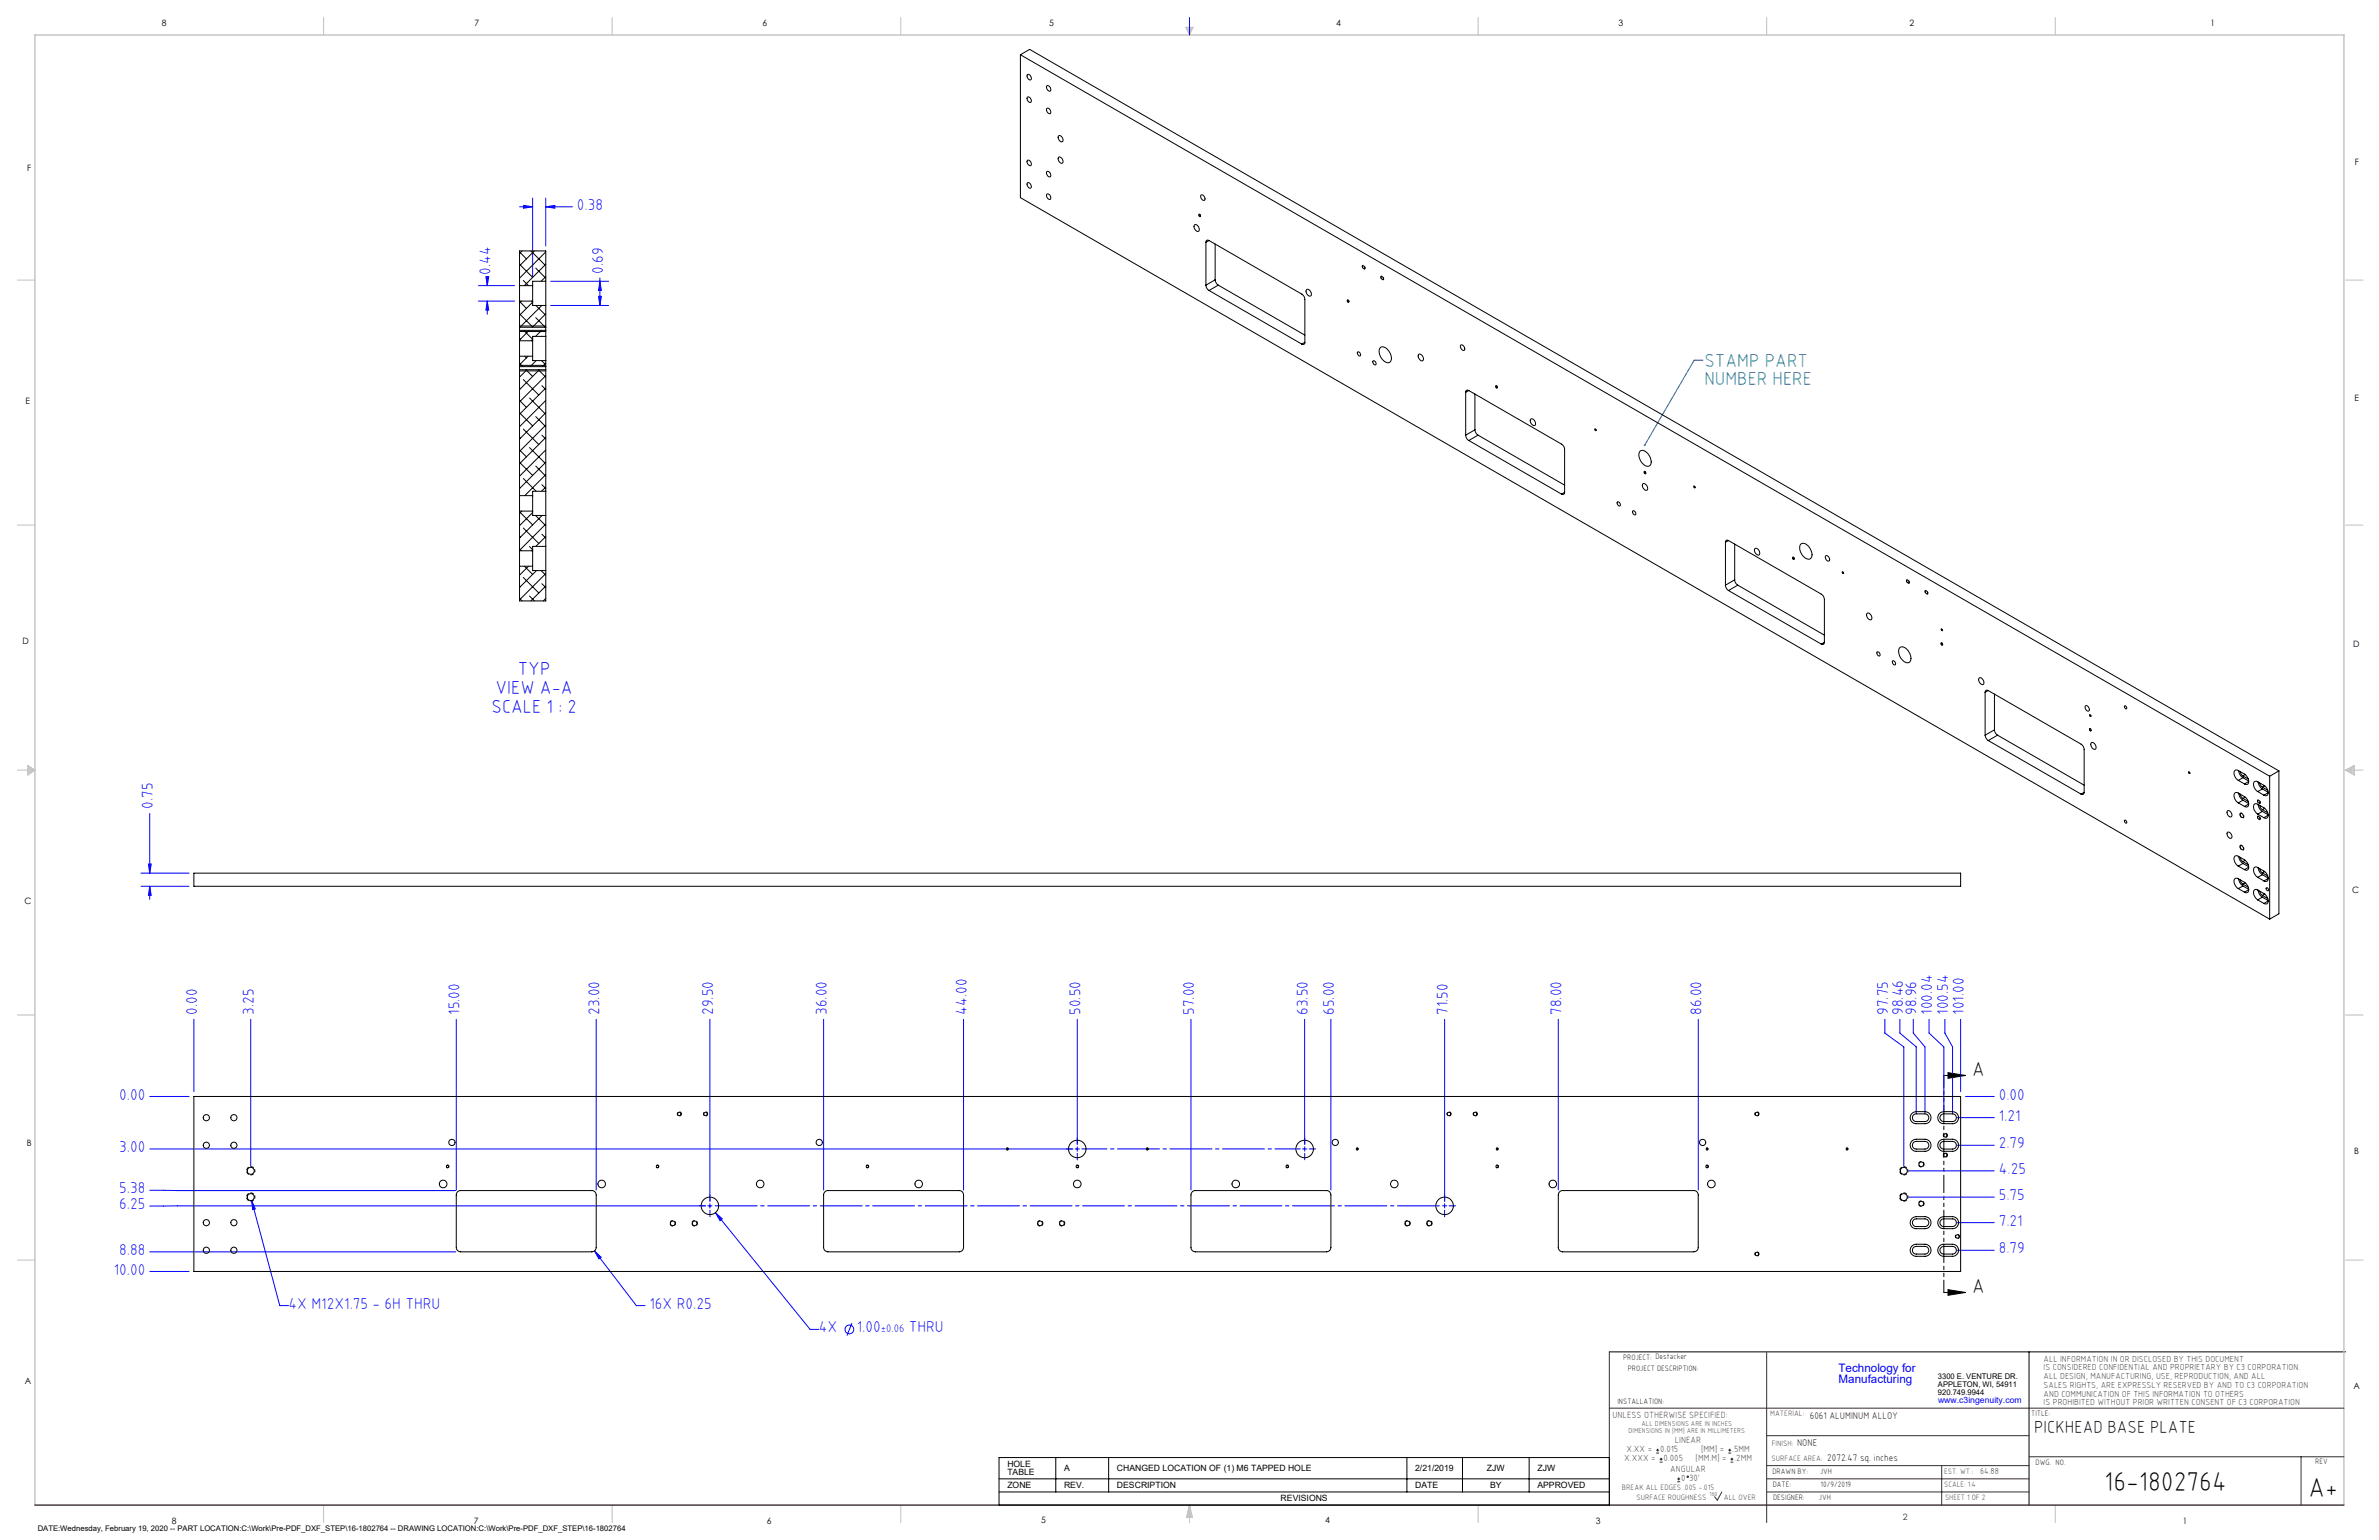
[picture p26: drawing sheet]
<svg xmlns="http://www.w3.org/2000/svg" width="864mm" height="559mm" viewBox="0 0 864 559" stroke-linecap="round" stroke-linejoin="round" font-family="sans-serif">
<defs><g id="words">
<g font-size="9.9">
<text x="763.8" y="541.1">16-1802764</text>
<text x="838" y="543.2">A+</text>
</g>
<g font-size="7.3">
<text x="715.9" y="390.5">A</text>
<text x="715.9" y="469.3">A</text>
</g>
<g font-size="6.8" fill="#008080">
<text x="618.8" y="133">STAMP PART</text>
<text x="618.8" y="139.8">NUMBER HERE</text>
</g>
<g font-size="6.8" fill="#00f">
<text x="187.9" y="245.1">TYP</text>
<text x="179.9" y="251.9">VIEW A-A</text>
<text x="178.4" y="258.7">SCALE 1 : 2</text>
</g>
<text font-size="6.3" x="738.4" y="519.9">PICKHEAD BASE PLATE</text>
<g font-size="5.7" fill="#00f">
<text x="209.4" y="76.2">0.38</text>
<text x="178" y="99.7" transform="rotate(-90 178 99.7)">0.44</text>
<text x="218.9" y="99.3" transform="rotate(-90 218.9 99.3)">0.69</text>
<text x="55.5" y="293.6" transform="rotate(-90 55.5 293.6)">0.75</text>
<text x="71.5" y="368.3" transform="rotate(-90 71.5 368.3)">0.00</text>
<text x="92.2" y="368.3" transform="rotate(-90 92.2 368.3)">3.25</text>
<text x="166.8" y="368.3" transform="rotate(-90 166.8 368.3)">15.00</text>
<text x="217.6" y="368.3" transform="rotate(-90 217.6 368.3)">23.00</text>
<text x="258.9" y="368.3" transform="rotate(-90 258.9 368.3)">29.50</text>
<text x="300.1" y="368.3" transform="rotate(-90 300.1 368.3)">36.00</text>
<text x="350.9" y="368.3" transform="rotate(-90 350.9 368.3)">44.00</text>
<text x="392.2" y="368.3" transform="rotate(-90 392.2 368.3)">50.50</text>
<text x="433.5" y="368.3" transform="rotate(-90 433.5 368.3)">57.00</text>
<text x="474.8" y="368.3" transform="rotate(-90 474.8 368.3)">63.50</text>
<text x="484.3" y="368.3" transform="rotate(-90 484.3 368.3)">65.00</text>
<text x="525.6" y="368.3" transform="rotate(-90 525.6 368.3)">71.50</text>
<text x="566.8" y="368.3" transform="rotate(-90 566.8 368.3)">78.00</text>
<text x="617.6" y="368.3" transform="rotate(-90 617.6 368.3)">86.00</text>
<text x="685.4" y="368.3" transform="rotate(-90 685.4 368.3)">97.75</text>
<text x="690.8" y="368.3" transform="rotate(-90 690.8 368.3)">98.46</text>
<text x="695.7" y="368.3" transform="rotate(-90 695.7 368.3)">98.96</text>
<text x="701.4" y="368.3" transform="rotate(-90 701.4 368.3)">100.04</text>
<text x="707.2" y="368.3" transform="rotate(-90 707.2 368.3)">100.54</text>
<text x="712.9" y="368.3" transform="rotate(-90 712.9 368.3)">101.00</text>
<text x="43.3" y="399">0.00</text>
<text x="725.6" y="399">0.00</text>
<text x="725.6" y="406.7">1.21</text>
<text x="43.3" y="418">3.00</text>
<text x="725.6" y="416.7">2.79</text>
<text x="725.6" y="426">4.25</text>
<text x="43.3" y="433">5.38</text>
<text x="725.6" y="435.5">5.75</text>
<text x="43.3" y="438.8">6.25</text>
<text x="725.6" y="444.8">7.21</text>
<text x="43.3" y="455.3">8.88</text>
<text x="725.6" y="454.8">8.79</text>
<text x="41.3" y="462.5">10.00</text>
<text x="104.8" y="474.9">4X M12X1.75 - 6H THRU</text>
<text x="235.8" y="474.9">16X R0.25</text>
<text x="297.3" y="483.5">4X</text>
<text x="311" y="483.5">1.00</text>
<text x="329.9" y="483.5">THRU</text>
</g>
<g font-size="4.2" fill="#00f">
<text x="667.4" y="497.7">Technology for</text>
<text x="667.4" y="502">Manufacturing</text>
</g>
<text font-size="4" fill="#00f" x="319.7" y="483.5">±0.06</text>
<g font-size="3.5">
<text x="657" y="514.9">6061 ALUMINUM ALLOY</text>
<text x="652.4" y="524.7">NONE</text>
<text x="663.3" y="530.1">2072.47 sq. inches</text>
</g>
<g font-size="3.3" fill="#382c30">
<text x="585.4" y="514.4">UNLESS OTHERWISE SPECIFIED:</text>
<text x="590.4" y="526.8">X.XX =</text>
<text x="602.6" y="526.8">0.015</text>
<text x="608" y="523.6">LINEAR</text>
<text x="617.5" y="526.8">[MM] =</text>
<text x="628.8" y="526.8">.5MM</text>
<text x="589.6" y="530.1">X.XXX =</text>
<text x="603.9" y="530.1">0.005</text>
<text x="606.3" y="534">ANGULAR</text>
<text x="615.5" y="530.1">[MM.M] =</text>
<text x="629.6" y="530.1">.2MM</text>
<text x="610.3" y="537.3">0</text>
<text x="613.2" y="537.3">30'</text>
</g>
<g font-size="3.2">
<text x="58.8" y="9.6">8</text>
<text x="172.3" y="9.5">7</text>
<text x="276.8" y="9.5">6</text>
<text x="380.9" y="9.6">5</text>
<text x="485" y="9.5">4</text>
<text x="587.5" y="9.5">3</text>
<text x="693.1" y="9.5">2</text>
<text x="802.4" y="9.5">1</text>
<text x="854.9" y="59.8">F</text>
<text x="9.9" y="62">F</text>
<text x="9.3" y="146.5">E</text>
<text x="854.7" y="145.5">E</text>
<text x="8.2" y="233.6">D</text>
<text x="854.3" y="234.9">D</text>
<text x="8.9" y="328.1">C</text>
<text x="853.9" y="324.1">C</text>
<text x="9.7" y="415.8">B</text>
<text x="854.6" y="418.6">B</text>
<text x="9" y="502">A</text>
<text x="854.3" y="503.9">A</text>
<text x="62.3" y="552.9">8</text>
<text x="172" y="552.9">7</text>
<text x="278.3" y="552.9">6</text>
<text x="377.9" y="552.8">5</text>
<text x="481" y="552.8">4</text>
<text x="579.3" y="552.8">3</text>
<text x="792.4" y="552.8">1</text>
</g>
<g font-size="3.2" fill="#382c30">
<text x="741.9" y="494.1">ALL INFORMATION IN OR DISCLOSED BY THIS DOCUMENT</text>
<text x="741.9" y="497.3">IS CONSIDERED CONFIDENTIAL AND PROPRIETARY BY C3 CORPORATION.</text>
<text x="741.9" y="500.4">ALL DESIGN, MANUFACTURING, USE, REPRODUCTION, AND ALL</text>
<text x="741.9" y="503.6">SALES RIGHTS, ARE EXPRESSLY RESERVED BY AND TO C3 CORPORATION</text>
<text x="741.9" y="506.8">AND COMMUNICATION OF THIS INFORMATION TO OTHERS</text>
<text x="741.9" y="510">IS PROHIBITED WITHOUT PRIOR WRITTEN CONSENT OF C3 CORPORATION</text>
<text x="718.8" y="534.7">64.88</text>
<text x="690.7" y="551.6">2</text>
</g>
<text font-size="3.1" fill="#00f" x="703.5" y="509.2">www.c3ingenuity.com</text>
<g font-size="3.1">
<text x="365.7" y="532.3">HOLE</text>
<text x="386.3" y="533.8">A</text>
<text x="405.5" y="533.8">CHANGED LOCATION OF (1) M6 TAPPED HOLE</text>
<text x="513.7" y="533.8">2/21/2019</text>
<text x="539.8" y="533.8">ZJW</text>
<text x="558.1" y="533.8">ZJW</text>
<text x="365.7" y="535.3">TABLE</text>
<text x="365.7" y="540">ZONE</text>
<text x="386.3" y="540">REV.</text>
<text x="405.5" y="540">DESCRIPTION</text>
<text x="464.9" y="544.8">REVISIONS</text>
<text x="513.7" y="540">DATE</text>
<text x="540.9" y="540">BY</text>
<text x="558.1" y="540">APPROVED</text>
</g>
<g font-size="2.8">
<text x="589.2" y="493.3">PROJECT: Destacker</text>
<text x="590.9" y="497.3">PROJECT DESCRIPTION:</text>
<text x="703.5" y="500.5">3300 E. VENTURE DR.</text>
<text x="703.5" y="503.3">APPLETON, WI, 54911</text>
<text x="587.1" y="509.6">INSTALLATION:</text>
<text x="703.5" y="506.2">920.749.9944</text>
<text x="737.3" y="513.8">TITLE:</text>
<text x="738.9" y="531.5">DWG. NO.</text>
<text x="840.5" y="531.3">REV</text>
<text x="643.4" y="534.9">DRAWN BY:</text>
<text x="643.5" y="539.7">DATE:</text>
<text x="660.7" y="534.7">JVH</text>
<text x="660.9" y="539.6">10/9/2019</text>
<text x="643.6" y="544.4">DESIGNER:</text>
<text x="660.3" y="544.3">JVH</text>
<text x="13.7" y="555.5">DATE:Wednesday, February 19, 2020 -- PART LOCATION:C:\Work\Pre-PDF_DXF_STEP\16-1802764 -- DRAWING LOCATION:C:\Work\Pre-PDF_DXF_STEP\16-1802764</text>
</g>
<g font-size="2.8" fill="#382c30">
<text x="642.6" y="513.8">MATERIAL:</text>
<text x="643.2" y="524.8">FINISH:</text>
<text x="643.1" y="530.1">SURFACE AREA:</text>
<text x="705.7" y="534.7">EST. WT.:</text>
<text x="705.7" y="539.7">SCALE: 1:4</text>
<text x="588.8" y="540.5">BREAK ALL EDGES .005 -.015</text>
<text x="594" y="544.2">SURFACE ROUGHNESS</text>
<text x="625.8" y="544.2">ALL OVER</text>
<text x="706.1" y="544.4">SHEET 1 OF 2</text>
</g>
<g font-size="2.5" fill="#382c30">
<text x="591.2" y="520.1">DIMENSIONS IN [MM] ARE IN MILLIMETERS</text>
<text x="595.9" y="517.3">ALL DIMENSIONS ARE IN INCHES</text>
</g>
<text font-size="2.2" fill="#382c30" x="620.6" y="542.9">160</text>
</g></defs>
<g fill="none" stroke="#000" stroke-width=".36">
<path d="M188.6 118.3h9.5M188.6 120.3h9.5M188.6 132.6h9.5M188.6 134.6h9.5M705.6 390.2h7.9M707.1 389.2l6.4 1-6.4 1.1zM705.6 469h7.9M707.1 468l6.4 1-6.4 1zM584.2 490.5h267.3M736.6 490.5v55.6M362.7 528.9h221.5v17.2h-221.5zM362.7 536.6h221.5"/>
<path d="M383.3 528.9v12.5M402.4 528.9v12.5M510.7 528.9v12.5M530.9 528.9v12.5M555.1 528.9v12.5M362.7 541.4h221.5"/>
</g>
<g fill="none" stroke="#c0c0c0" stroke-width=".36">
<path d="M117.5 6.4v6.3M222.2 6.4v6.3M327 6.4v6.3M430.4 9.9h2.7l-1.3 2.8zM430.9 9.9l.9 2.8M431.2 9.9l.6 2.8M432.1 9.9l-.3 2.8M432.6 9.9l-.8 2.8M536.6 6.4v6.3M641.3 6.4v6.3M746.1 6.4v6.3M6.3 101.6h6.4"/>
<path d="M851.5 101.6h6.3M6.3 190.5h6.4M851.5 190.5h6.3M6.3 279.4h6.4M10.1 277.7l2.6 1.7-2.6 1.9zM10.1 278.2l2.6 1.2M10.1 278.8l2.6 .6M12.7 279.4l-2.6 1.2M12.7 279.4l-2.6 .5M851.5 279.4h6.3M851.5 279.4l3.1 .5M851.5 279.4l3.1 1.2"/>
<path d="M851.5 279.4l3.1-1.7v3.6zM854.6 278.8l-3.1 .6M854.6 278.2l-3.1 1.2M6.3 368.3h6.4M851.5 368.3h6.3M6.3 457.2h6.4M851.5 457.2h6.3M117.5 546.1v6.4M222.2 546.1v6.4M327 546.1v6.4M431.8 546.1v6.4M431.8 546.1l1.1 4.5h-2.2z"/>
<path d="M431.8 546.1l.6 4.5M431.8 546.1l-.9 4.5M431.8 546.1l-.4 4.5M431.8 546.1l.3 4.5M536.6 546.1v6.4M746.1 546.1v6.4"/>
</g>
<path d="M12.7 546.1v-533.4h838.2v533.4" fill="none" stroke="#c0c0c0" stroke-width=".5"/>
<g fill="none" stroke="#00f" stroke-width=".36">
<path d="M431.8 6.4v6.3M188.6 75h4.8M190 74.5l3.4 .5-3.4 .6zM193.4 71.9v28.4M198.1 75l3.3-.5v1.1zM198.1 71.9v17.4M198.1 75h9.7M173.7 103.6h13.1M173.7 109.3h13.1M176.4 100.4h1l-.5 3.2zM176.9 109.3l.5 3.2h-1zM176.9 101.3v2.3"/>
<path d="M176.9 109.3v4.7M199.9 110.8h21M199.9 102.1h21M217.3 107.5h1l-.5 3.3zM217.8 100.9v9.9M217.8 102.1l.5 3.3h-1zM54.4 295.2v21.6M51.2 316.8h17.4M53.9 313.5h1l-.5 3.3zM51.2 321.6h17.4M54.4 321.6v4.8M54.4 321.6l.5 3.3h-1z"/>
<path d="M70.4 369.9v26.2M91 369.9v53.2M165.6 369.9v61.9M216.4 369.9v61.9M257.7 369.9v65.9M299 369.9v61.9M349.8 369.9v61.9M391.1 369.9v45.2M432.3 369.9v61.9M473.6 369.9v45.2M483.1 369.9v61.9M524.4 369.9v65.9"/>
<path d="M565.7 369.9v61.9M616.5 369.9v61.9M684.2 369.9v5l6.9 5v43.2M689.7 369.9v5l5.9 5v23.9M694.5 369.9v5l4.3 5v23.9M700.3 369.9v5l5.3 5v23.9M706 369.9v5l2.8 5v23.9M711.7 369.9v26.2M54.4 397.9h14.2M713.5 397.9h10.4M54.4 416.9h334.9M390.2 416.9h1.6"/>
<path d="M391.1 416.1v1.6M710.6 405.6h13.3M710.6 415.6h13.3M54.4 431.9l111.1 .1M91.3 435.6l1.4 3.1-1 .2zM91.3 435.6l10.3 38.1h3.1M255.9 437.6h-201.5M256.9 437.6h1.6M257.7 436.8v1.6M692.9 424.9h31M692.9 434.4h31M54.4 454.2h111.1"/>
<path d="M215.8 453.9l2.4 2.3-.8 .6zM215.8 453.9l15.2 19.8h3.2M259.7 440l2.5 2.3-.8 .6zM259.7 440l34.4 42.4h3.2M710.6 443.7h13.3M710.6 453.7h13.3M54.4 461.4h14.2M309.2 480.1l-1.8 4.5"/>
<circle cx="308.4" cy="482.4" r="1.59"/>
</g>
<path d="M584.2 490.5v55.6M641.3 490.7v61.8M584.2 511h266.7M641.3 520.9h95.3M641.3 531.8h95.3M641.3 536.6h95.3M704.8 531.8v14.3M736.6 528.6h114.3M835.3 528.6v17.5M625.1 541.4l-1.7 2.9-1-1.2M641.3 541.4h95.3" fill="none" stroke="#382c30" stroke-width=".36"/>
<path d="M12.7 546.1h838.2" fill="none" stroke="#382c30" stroke-width=".5"/>
<path d="M578.9 155.8l.4-.1 .1 .6-.5-.5M614.9 176.5l.3-.1 .1 .6-.4-.5M668.8 207.6h.3l.1 .5-.4-.5M704.7 228.4l.3-.1 .1 .5-.4-.4M758.6 259.5l.3-.1 .1 .5-.4-.4M794.5 280.2l.3-.1 .1 .6-.4-.5" fill="none" stroke="#000" stroke-width=".36" stroke-dasharray="1.3 .6" stroke-dashoffset=".9" stroke-linecap="butt"/>
<path d="M494.5 96.7v-.2a.65 .65 0 0 1 .9 .2 .65 .65 0 0 1-.3 .9l-.6-.9M501.2 100.5l.1-.1a.65 .65 0 0 1 .8 .2 .65 .65 0 0 1-.2 .9l-.7-1M692.1 210.7v-.2a.65 .65 0 0 1 .9 .3 .65 .65 0 0 1-.3 .9l-.6-1M698.8 214.6v-.2a.65 .65 0 0 1 .9 .3 .65 .65 0 0 1-.3 .9l-.6-1M819.5 290.6v-.2a.65 .65 0 0 1 .9 .3 .65 .65 0 0 1-.3 .9l-.6-1M819.5 296.4v-.1a.65 .65 0 0 1 .9 .2 .65 .65 0 0 1-.3 .9l-.6-1M92.5 434.4a1.5 1.5 0 0 0-2.2-1.4 1.5 1.5 0 0 0-.1 2.6 1.5 1.5 0 0 0 2.3-1.1v-.1M92.5 424.8a1.5 1.5 0 0 0-2.2-1.3 1.5 1.5 0 0 0-.1 2.6 1.5 1.5 0 0 0 2.3-1.1v-.2M692.6 434.4a1.5 1.5 0 0 0-2.2-1.4 1.5 1.5 0 0 0-.1 2.6 1.5 1.5 0 0 0 2.3-1.1v-.1M692.6 424.8a1.5 1.5 0 0 0-2.2-1.3 1.5 1.5 0 0 0-.1 2.6 1.5 1.5 0 0 0 2.3-1.1v-.2" fill="none" stroke="#000" stroke-width=".36" stroke-dasharray="1.3 .6" stroke-dashoffset=".7" stroke-linecap="butt"/>
<path d="M435.2 78v-.2a.41 .41 0 0 1 .6 .2 .41 .41 0 0 1-.3 .6l-.3-.6M489.1 109.1v-.2a.41 .41 0 0 1 .6 .2 .41 .41 0 0 1-.3 .6l-.3-.6M542.9 140.2l.1-.2a.41 .41 0 0 1 .5 .2 .41 .41 0 0 1-.2 .6l-.4-.6M596.8 171.3v-.2a.41 .41 0 0 1 .6 .2 .41 .41 0 0 1-.2 .6l-.4-.6M650.7 202.4v-.2a.41 .41 0 0 1 .6 .2 .41 .41 0 0 1-.2 .6l-.4-.6M704.6 233.5v-.1a.41 .41 0 0 1 .6 .2 .41 .41 0 0 1-.3 .5l-.3-.6M758.5 264.6v-.1a.41 .41 0 0 1 .6 .2 .41 .41 0 0 1-.3 .5l-.3-.6" fill="none" stroke="#000" stroke-width=".36" stroke-dasharray="1.3 .6" stroke-dashoffset=".3" stroke-linecap="butt"/>
<path d="M813.1 295.5a.62 .62 0 0 1 .7-.5 .62 .62 0 0 1 .5 .7l.2 .2a.6 .6 0 0 1-.3 1 .6 .6 0 0 1-.8-.6l-.3-.8M813.1 307.2a.62 .62 0 0 1 .7-.6 .62 .62 0 0 1 .5 .7l.2 .3a.6 .6 0 0 1-.3 .9 .6 .6 0 0 1-.8-.5l-.3-.8M163 423.2a.5 .5 0 0 0-.8-.4 .5 .5 0 0 0 0 .8 .5 .5 0 0 0 .8-.3v-.1M239.2 423.2a.5 .5 0 0 0-.8-.4 .5 .5 0 0 0 0 .8 .5 .5 0 0 0 .8-.3v-.1M315.4 423.2a.5 .5 0 0 0-.8-.4 .5 .5 0 0 0 0 .8 .5 .5 0 0 0 .8-.3v-.1M391.6 423.2a.5 .5 0 0 0-.8-.4 .5 .5 0 0 0 0 .8 .5 .5 0 0 0 .8-.3v-.1M467.8 423.2a.5 .5 0 0 0-.8-.4 .5 .5 0 0 0 0 .8 .5 .5 0 0 0 .8-.3v-.1M544 423.2a.5 .5 0 0 0-.8-.4 .5 .5 0 0 0 0 .8 .5 .5 0 0 0 .8-.3v-.1M620.2 423.2a.5 .5 0 0 0-.8-.4 .5 .5 0 0 0 0 .8 .5 .5 0 0 0 .8-.3v-.1" fill="none" stroke="#000" stroke-width=".36" stroke-dasharray="1.3 .6" stroke-linecap="butt"/>
<g fill="none" stroke="#000" stroke-width=".36" stroke-dasharray="1.3 .6" stroke-dashoffset=".4" stroke-linecap="butt">
<path d="M366 416.9a.37 .37 0 0 0-.5-.3 .37 .37 0 0 0-.1 .6 .37 .37 0 0 0 .6-.2v-.1M416.8 416.9a.37 .37 0 0 0-.5-.3 .37 .37 0 0 0-.1 .6 .37 .37 0 0 0 .6-.2v-.1M493 416.9a.37 .37 0 0 0-.5-.3 .37 .37 0 0 0-.1 .6 .37 .37 0 0 0 .6-.2v-.1M543.8 416.9a.37 .37 0 0 0-.5-.3 .37 .37 0 0 0-.1 .6 .37 .37 0 0 0 .6-.2v-.1M620 416.9a.37 .37 0 0 0-.5-.3 .37 .37 0 0 0-.1 .6 .37 .37 0 0 0 .6-.2v-.1M670.8 416.9a.37 .37 0 0 0-.5-.3 .37 .37 0 0 0-.1 .6 .37 .37 0 0 0 .6-.2v-.1M698.5 422.5a1 1 0 0 0-1.5-.9 1 1 0 0 0-.1 1.7 1 1 0 0 0 1.5-.7l.1-.1M698.5 436.7a1 1 0 0 0-1.5-.8 1 1 0 0 0-.1 1.7 1 1 0 0 0 1.5-.7l.1-.2M245.2 443.9a1 1 0 0 0-1.4-.9 1 1 0 0 0-.2 1.7 1 1 0 0 0 1.6-.7v-.1M253.2 443.9a1 1 0 0 0-1.5-.9 1 1 0 0 0-.1 1.7 1 1 0 0 0 1.6-.7v-.1M378.6 443.9a1 1 0 0 0-1.5-.9 1 1 0 0 0-.1 1.7 1 1 0 0 0 1.6-.7v-.1M386.5 443.9a1 1 0 0 0-1.4-.9 1 1 0 0 0-.2 1.7 1 1 0 0 0 1.6-.7v-.1"/>
<path d="M511.9 443.9a1 1 0 0 0-1.4-.9 1 1 0 0 0-.2 1.7 1 1 0 0 0 1.6-.7v-.1M519.9 443.9a1 1 0 0 0-1.5-.9 1 1 0 0 0-.1 1.7 1 1 0 0 0 1.6-.7v-.1"/>
</g>
<path d="M247.4 404.2a.75 .75 0 0 0-1.1-.7 .75 .75 0 0 0-.1 1.3 .75 .75 0 0 0 1.1-.5l.1-.1M256.9 404.2a.75 .75 0 0 0-1.1-.7 .75 .75 0 0 0-.1 1.3 .75 .75 0 0 0 1.2-.5v-.1M526.8 404.2a.75 .75 0 0 0-1.1-.7 .75 .75 0 0 0-.1 1.3 .75 .75 0 0 0 1.1-.5l.1-.1M536.3 404.2a.75 .75 0 0 0-1.1-.7 .75 .75 0 0 0-.1 1.3 .75 .75 0 0 0 1.2-.5v-.1M638.5 404.2a.75 .75 0 0 0-1.1-.7 .75 .75 0 0 0-.1 1.3 .75 .75 0 0 0 1.2-.5v-.1M706.9 412a.75 .75 0 0 0-1.1-.7 .75 .75 0 0 0-.1 1.3 .75 .75 0 0 0 1.2-.5v-.1M706.9 419.1a.75 .75 0 0 0-1.1-.7 .75 .75 0 0 0-.1 1.3 .75 .75 0 0 0 1.2-.5v-.1M638.5 455a.75 .75 0 0 0-1.1-.7 .75 .75 0 0 0-.1 1.3 .75 .75 0 0 0 1.2-.5v-.1M711.3 448.6a.75 .75 0 0 0-1.1-.6 .75 .75 0 0 0-.1 1.3 .75 .75 0 0 0 1.2-.5v-.2" fill="none" stroke="#000" stroke-width=".36" stroke-dasharray="1.3 .6" stroke-dashoffset=".2" stroke-linecap="butt"/>
<path d="M618.2 130.7h-3.2l-18 30.8" fill="none" stroke="#008080" stroke-width=".36"/>
<g fill="none" stroke="#00f" stroke-width=".36" stroke-dasharray="15.2 1.3 1.3 1.3">
<path d="M389.5 416.9h-2.4M391.1 415.3v-2.4M391.1 418.5v2.4M473.6 416.9v-.8M473.6 416.9h-.8M473.6 416.9v.8M473.6 416.9h.8M473.6 415.3v-2.4M473.6 418.5v2.4M475.2 416.9h2.4M256.1 437.5h-2.3M257.7 435.9v-2.3"/>
<path d="M257.7 439.1v2.4M524.4 437.5v-.8M524.4 437.5h-.8M524.4 437.5v.8M524.4 437.5h.8M524.4 435.9v-2.3M524.4 439.1v2.4M526 437.5h2.4"/>
</g>
<path d="M392.7 416.9h79.3" fill="none" stroke="#00f" stroke-width=".36" stroke-dasharray="15.2 1.3 1.3 1.3" stroke-dashoffset="6"/>
<path d="M259.3 437.5h263.5" fill="none" stroke="#00f" stroke-width=".36" stroke-dasharray="15.2 1.3 1.3 1.3" stroke-dashoffset="-.3"/>
<path d="M705.6 390.2v78.8" fill="none" stroke="#000" stroke-width=".36" stroke-dasharray="6.3 1.3 1.3 1.3 1.3 1.3" stroke-dashoffset="1.9"/>
<path d="M596.8 161.3a.34 .34 0 0 1 .6 .2 .34 .34 0 0 1-.5 .3l.1-.3-.2 .3z" fill="#008080"/>
<g fill="#00f">
<path d="M217.3 107.5h1l-.5 3.3zM217.8 102.1l.5 3.3h-1z"/>
<path d="M176.4 100.4h1l-.5 3.2zM176.9 109.3l.5 3.2h-1z"/>
<path d="M190 74.5l3.4 .5-3.4 .6zM198.1 75l3.3-.5v1.1z"/>
</g>
<path d="M707.1 389.2l6.4 1-6.4 1.1zM707.1 468l6.4 1-6.4 1z" fill="#000"/>
<g fill="#00f">
<path d="M215.8 453.9l1.6 2.9 .8-.6zM259.7 440l1.7 2.9 .8-.6zM91.3 435.6l.4 3.3 1-.2z"/>
<path d="M53.9 313.5h1l-.5 3.3zM54.4 321.6l.5 3.3h-1z"/>
</g>
<g fill="none" stroke="#000" stroke-width=".36">
<path d="M370.4 19.9v51.8l453.5 261.8M370.4 19.9l453.5 261.8M370.4 19.9l3.4-2 453.5 261.8M372.9 27.1a1.12 1.12 0 0 1 1.3 .6 1.12 1.12 0 0 1-.3 1.3 1.52 1.52 0 0 1-1-1.9zM372.9 35.3a1.12 1.12 0 0 1 1.3 .5 1.12 1.12 0 0 1-.3 1.4 1.52 1.52 0 0 1-1-1.9zM380 39.4a1.11 1.11 0 0 1 1.3 .5 1.11 1.11 0 0 1-.3 1.4 1.47 1.47 0 0 1-1-1.9zM380 31.2a1.11 1.11 0 0 1 1.3 .6 1.11 1.11 0 0 1-.3 1.3 1.43 1.43 0 0 1-1-1.9zM372.9 58.2a1.11 1.11 0 0 1 1.3 .6 1.11 1.11 0 0 1-.3 1.3 1.52 1.52 0 0 1-1-1.9zM384.2 49.4a1.3 1.3 0 0 1 1.4 .6 1.3 1.3 0 0 1-.1 1.5 1.59 1.59 0 0 1-1.3-2.1zM384.4 57a1.43 1.43 0 0 1 1.3 .8 1.43 1.43 0 0 1-.2 1.5 1.53 1.53 0 0 1-1.1-2.3zM372.9 66.4a1.12 1.12 0 0 1 1.3 .6 1.12 1.12 0 0 1-.3 1.3 1.52 1.52 0 0 1-1-1.9zM380 70.5a1.11 1.11 0 0 1 1.3 .6 1.11 1.11 0 0 1-.3 1.3 1.47 1.47 0 0 1-1-1.9z"/>
<path d="M380 62.3a1.11 1.11 0 0 1 1.3 .6 1.11 1.11 0 0 1-.3 1.3 1.47 1.47 0 0 1-1-1.9zM435.3 77.8h.1a.36 .36 0 0 1 .4 .3 .36 .36 0 0 1-.3 .4zM436.1 70.7a1.32 1.32 0 0 1 1.1 2 1.31 1.31 0 0 1-1.1-2zM188.6 95.9l4.8 4.7M188.6 91.4l2.5 2.5M189.5 91.1l-.9 .9M192.7 91.1l5.1 5.1M194 91.1l-5.4 5.3M194.5 97.3l3.6 3.6M198.1 91.4l-9.5 9.5M198.1 95.9l-7.7 7.7M433.6 81.7a1.39 1.39 0 0 1 1.5 .6 1.39 1.39 0 0 1-.2 1.7 1.82 1.82 0 0 1-1.3-2.3z"/>
<path d="M437.8 87.9v15.6M438.9 87.3l33.6 19.4a2.29 2.29 0 0 1 1.2 2v15.5M438.9 87.3a.67 .67 0 0 0-.8-.1 .67 .67 0 0 0-.3 .7M438.9 87.3l-1.1 .6M441.1 88.5v13M494.6 96.6a.52 .52 0 0 1 .7 .2 .52 .52 0 0 1-.3 .7zM188.6 118.7v1.2M188.6 103.6v5.7M188.6 113.9l4.8 4.7M188.6 109.4l2.5 2.5M188.6 109.3v9.4M188.6 119.9v3.7"/>
<path d="M188.6 119.9h9.5M188.6 118.7h9.5M188.6 109.3h4.8M188.6 103.6h4.8M189.3 109.3l-.7 .6M190 101.8l1.8 1.8M190.1 119.9l3.3 3.2-.6 .5M192.1 119.9l-3.5 3.5M192.9 109.3l.5 .3-4.8 4.8M193.4 103.6v5.7M193.4 109.3v1.5h4.7M194.5 115.3l3.4 3.4"/>
<path d="M194.5 110.8l3.3 3.3M196.6 119.9l-2.2 2.2M196.7 110.8l-8 7.9M198.1 118.7v1.2M198.1 102.1v8.7M198.1 102.1h-4.7v1.5M198.1 102.1v-11h-9.5v12.5M198.1 110.8v7.9M198.1 119.9v2.2M198.1 118.4l-.4 .3M198.1 113.9l-4.8 4.8M198.1 100.4l-1.7 1.7"/>
<path d="M437.8 103.5a2.42 2.42 0 0 0 1.1 1.9M438.9 105.4l33.6 19.4M441.1 101.5l.5 1.4 .6 .6M441.1 101.5l-3.3 2M442.2 103.5l-3.3 1.9M442.2 103.5l31.5 18.1M474.4 105a1.61 1.61 0 0 1 1.4 2.4 1.61 1.61 0 0 1-1.4-2.4zM489.1 109h.4l.1 .6-.3-.1zM501.3 100.4a.58 .58 0 0 1 .7 .3 .58 .58 0 0 1-.1 .7l-.5-.4zM188.6 133v1.2M188.6 123.6v5.7M188.6 131.8l1.2 1.2"/>
<path d="M188.6 122.8l.3 .3M188.6 129.3v3.7M188.6 134.2v45.6M188.6 134.2h9.5M188.6 133h9.5M188.6 129.3h4.8M188.6 123.6h4.8M190 137.7l5.6 5.6M190.5 129.3l.6 .6M190.9 134.2l2.5 2.4M191.3 134.2l-2.7 2.6M191.7 129.3l-3.1 3.1"/>
<path d="M193.4 123.6v5.7M193.4 129.3v1.5h4.7M194.6 130.8l-2.2 2.2M195.4 134.2l2.7 2.6M195.8 134.2l-7.2 7.2M196.6 130.8l1.2 1.3M196.7 139.9l1.4 1.5M196.7 122l.1 .1M198.1 133v1.2M198.1 122.1v8.7M198.1 122.1h-4.7v1.5M198.1 130.8v2.2"/>
<path d="M198.1 134.2v44.1M198.1 131.8l-1.2 1.2M198.1 136.3l-9.5 9.5M473.7 124.2a.69 .69 0 0 1-.4 .7 .69 .69 0 0 1-.8-.1M473.7 124.2l-1.2 .6M492.9 127.7a.87 .87 0 0 1 .8 .5 .87 .87 0 0 1-.1 1 1.1 1.1 0 0 1-.7-1.5zM498.5 131a.85 .85 0 0 1 .9 .4 .85 .85 0 0 1-.2 1 1.1 1.1 0 0 1-.7-1.4zM501 126.2a2.34 2.34 0 0 1 3.3 1.4 2.77 2.77 0 0 1 0 4 3.8 3.8 0 0 1-3.7-3.9zM514.9 128.7a1.38 1.38 0 0 1 1.5 .6 1.38 1.38 0 0 1-.1 1.7 1.82 1.82 0 0 1-1.4-2.3zM530.3 125.3a1.2 1.2 0 0 1 1.2 .5 1.2 1.2 0 0 1 0 1.3 1.37 1.37 0 0 1-1.2-1.8zM188.6 158.7l.3 .3M188.6 149.8l4.8 4.8"/>
<path d="M188.6 145.3l2.5 2.5M188.6 140.8l.3 .3M190 155.7l5.6 5.6M192.2 144.4l5.6 5.7M194.5 151.2l3.6 3.6M196.7 157.9l1.4 1.4M198.1 140.8l-9.5 9.5M198.1 145.3l-9.5 9.5M198.1 149.8l-9.5 9.5M198.1 154.3l-9.5 9.5M198.1 158.7l-9.5 9.6M532.1 157.9a2.42 2.42 0 0 0 1.1 1.9"/>
<path d="M532.1 142.3v15.6M533.2 141.7l33.6 19.4a2.29 2.29 0 0 1 1.2 2v15.5M533.2 141.7a.67 .67 0 0 0-.8-.1 .67 .67 0 0 0-.3 .7M533.2 159.8l33.6 19.5M533.2 141.7l-1.1 .6M535.4 156l.5 1.3 .6 .6M535.4 156l-3.3 1.9M535.4 143v13M536.5 157.9l31.5 18.1M536.5 157.9l-3.3 1.9M543 140.1l.2-.1a.36 .36 0 0 1 .4 .3 .36 .36 0 0 1-.3 .4zM555.8 152a1.48 1.48 0 0 1 1.4 .8 1.48 1.48 0 0 1-.2 1.6 1.66 1.66 0 0 1-1.2-2.4z"/>
<path d="M579 155.8h.3l.1 .4zM188.6 179.8v5.7M188.6 176.7l.3 .3M188.6 167.7l4.8 4.8M188.6 163.3l2.5 2.5M188.6 179.8h4.8M190 173.6l4.6 4.7M192.2 162.4l5.6 5.6M193.4 179.8v5.7M194.5 169.1l3.6 3.7M196.7 175.9l1.4 1.4M198.1 178.3v8.7"/>
<path d="M198.1 178.3h-4.7v1.5M198.1 163.3l-9.5 9.5M198.1 167.7l-9.5 9.6M198.1 172.2l-7.6 7.6M198.1 176.7l-1.5 1.6M568 178.6a.69 .69 0 0 1-.4 .8 .69 .69 0 0 1-.8-.1M568 178.6l-1.2 .7M595.5 163.6a3.6 3.6 0 0 1 3.9 3.5 1.56 1.56 0 0 1-.8 2.1 1.56 1.56 0 0 1-2.1-.8 3.6 3.6 0 0 1-1-4.8zM596.3 175.6a1.37 1.37 0 0 1 1.6 .7 1.37 1.37 0 0 1-.3 1.6 1.82 1.82 0 0 1-1.3-2.3zM596.9 171.1h.1a.36 .36 0 0 1 .4 .3 .36 .36 0 0 1-.3 .4zM615 176.4l.3 .2v.4l-.3-.2zM188.6 199.8v5.7"/>
<path d="M188.6 199.2l.7 .6M188.6 194.7l.3 .2M188.6 185.7l4.8 4.8M188.6 185.5v14.3M188.6 199.8h4.8M188.6 185.5h4.8M189.4 185.5l-.8 .8M190 191.6l5.6 5.6M192.2 198.3l1.2 1.2-.5 .3M193.4 199.8v5.7M193.4 186l-4.8 4.7M193.4 185.5v1.5h4.7"/>
<path d="M194.5 187.1l3.6 3.6M196.7 193.9l1.4 1.3M196.8 187l-8.2 8.2M198.1 198.3v8.7M198.1 198.3h-4.7v1.5M198.1 187v11.3M198.1 190.2l-9.5 9.5M198.1 194.7l-3.6 3.6M587.1 182.1a.87 .87 0 0 1 .9 .5 .87 .87 0 0 1-.1 1 1.09 1.09 0 0 1-.8-1.5zM592.7 185.4a.87 .87 0 0 1 .9 .5 .87 .87 0 0 1-.1 1 1.09 1.09 0 0 1-.8-1.5zM626.4 196.8v15.5M627.5 196.1l33.6 19.5a2.29 2.29 0 0 1 1.2 1.9v15.6"/>
<path d="M627.5 196.1a.66 .66 0 0 0-.8-.1 .66 .66 0 0 0-.3 .8M627.5 196.1l-1.1 .7M629.7 197.4v13M637.2 199a1.48 1.48 0 0 1 1.4 .8 1.48 1.48 0 0 1-.2 1.6 1.66 1.66 0 0 1-1.2-2.4zM653.7 197.5a2.35 2.35 0 0 1 3.3 1.4 2.72 2.72 0 0 1 0 3.9 3.7 3.7 0 0 1-3.7-3.9zM188.6 217.1l.9 1M188.6 212.7l.3 .2M188.6 205.5v12.6h9.5v-11.1M188.6 205.5h4.8M190 209.5l5.6 5.7M190.4 205.5l3 2.9M191.8 205.5l-3.2 3.2"/>
<path d="M192.2 216.3l1.8 1.8M193.4 205.5v1.5h4.7M194.7 207l-6.1 6.2M196.4 207l1.7 1.7M196.7 211.8l1.4 1.4M198.1 208.1l-9.5 9.6M198.1 212.7l-5.4 5.4M198.1 217.1l-.9 1M626.4 212.3l.3 1.1 .8 .9M627.5 214.3l33.6 19.4M629.7 210.4a2.42 2.42 0 0 0 1.1 1.9M629.7 210.4l-3.3 1.9"/>
<path d="M630.8 212.3l-3.3 2M630.8 212.3l31.5 18.2M650.8 202.2l.5 .4-.1 .4-.4-.4zM662.7 201.7a1.2 1.2 0 0 1 1.2 .6 1.2 1.2 0 0 1 0 1.3 1.37 1.37 0 0 1-1.2-1.9zM668.8 207.5l.4 .3-.1 .3-.3-.2zM692.3 210.5a.54 .54 0 0 1 .7 .3 .54 .54 0 0 1-.4 .7l-.4-.5zM699 214.4a.63 .63 0 0 1 .6 .4 .63 .63 0 0 1-.1 .7l-.6-.6zM662.3 233.1a.69 .69 0 0 1-.4 .7 .69 .69 0 0 1-.8-.1M662.3 233.1l-1.2 .6M677.7 222.6a1.46 1.46 0 0 1 1.8 1.9 .89 .89 0 0 1-1 .4 .89 .89 0 0 1-.6-.8zM681.4 236.6a.87 .87 0 0 1 .9 .4 .87 .87 0 0 1-.1 1.1 1.09 1.09 0 0 1-.8-1.5zM687 239.8a.87 .87 0 0 1 .9 .5 .87 .87 0 0 1-.1 1 1.09 1.09 0 0 1-.8-1.5z"/>
<path d="M689.6 235.1a2.37 2.37 0 0 1 3.3 1.4 2.77 2.77 0 0 1 0 3.9 3.8 3.8 0 0 1-3.7-3.9zM704.6 233.4l.2-.1a.38 .38 0 0 1 .4 .3 .38 .38 0 0 1-.3 .5zM704.7 228.3l.4 .1v.4zM718.5 246a1.61 1.61 0 0 1 1.4 2.4 1.61 1.61 0 0 1-1.4-2.4zM720.6 251.2v15.6M721.7 250.6l34.4 20 .5 1.4v15.5M721.7 250.6a.68 .68 0 0 0-.7-.1 .68 .68 0 0 0-.4 .7M721.7 250.6l-1.1 .6M724 251.8v13M757 256.2a1.12 1.12 0 0 1 1.2 .5 1.12 1.12 0 0 1-.2 1.4 1.47 1.47 0 0 1-1-1.9zM758.6 259.4l.4 .5zM771.2 256.2a.59 .59 0 0 1 .7 .3 .59 .59 0 0 1-.1 .7l-.5-.3z"/>
<path d="M720.6 266.8l.4 1.1 .7 .8M721.7 268.7l33.7 19.4M724 264.8a2.42 2.42 0 0 0 1.1 2M724 264.8l-3.4 2M725.1 266.8l-3.4 1.9M725.1 266.8l31.5 18.1M758.6 264.5l.5 .5a.37 .37 0 0 1-.5 0 .37 .37 0 0 1 0-.5zM759.1 269.6a1.4 1.4 0 0 1 1.5 .7 1.4 1.4 0 0 1-.2 1.6 1.87 1.87 0 0 1-1.3-2.3zM812.7 279.7a3.3 3.3 0 0 0 1.5 2.5M813.2 280l.3 .8 .7 .8M827.3 279.7l-3.4 2M827.3 279.7v51.9l-3.4 1.9"/>
<path d="M756.6 287.5a.7 .7 0 0 1-.4 .7 .7 .7 0 0 1-.8-.1M756.6 287.5l-1.2 .6M771.2 297.7a.58 .58 0 0 1 .7 .3 .58 .58 0 0 1-.1 .7l-.5-.4zM808.5 294.3a1.32 1.32 0 0 1 1.5 .6 1.32 1.32 0 0 1-.2 1.5 1.65 1.65 0 0 1-1.3-2.1zM812.5 283.2a2.8 2.8 0 0 1-1.1-3.7l.8-.1 2.6 1.5a2.72 2.72 0 0 1 1.1 3.7l-1.1-.2M812.5 291.3a2.74 2.74 0 0 1-1.1-3.6l.8-.1 2.6 1.5a2.69 2.69 0 0 1 1.1 3.6l-1.1-.1M812.5 283.2l2.3 1.2M812.5 291.3l2.3 1.3M812.7 287.8a3.5 3.5 0 0 0 1.5 2.6M813.2 288.1l.3 .9 .7 .7M813.3 295.3a.79 .79 0 0 1 .9 .4 .79 .79 0 0 1-.2 1l-.6-.5zM814.2 289.7l2 1.1"/>
<path d="M814.2 281.6l2 1.1M814.2 282.2l2.1 1.2M814.2 282.2l-1.7 1M814.2 290.4l2.1 1.2M814.2 290.4l-1.7 .9M815 281.1l-.8 .5M815 289.2l-.8 .5M816.3 283.6l-1.5 .8M816.3 291.7l-1.5 .9M819.6 296.3a.58 .58 0 0 1 .7 .3 .58 .58 0 0 1-.2 .7l-.4-.4zM819.6 295.4a2.72 2.72 0 0 1-1.2-3.7h.9l2.5 1.4a2.8 2.8 0 0 1 1.2 3.7l-1.2-.1M819.6 287.2a2.69 2.69 0 0 1-1.2-3.6l.9-.1 2.5 1.5a2.74 2.74 0 0 1 1.2 3.6l-1.2-.1"/>
<path d="M819.6 295.4l2.2 1.3M819.6 287.2l2.2 1.3M819.7 290.4a.54 .54 0 0 1 .7 .4 .54 .54 0 0 1-.4 .6l-.4-.5zM819.7 283.7a3.5 3.5 0 0 0 1.6 2.6M819.7 291.9a3.3 3.3 0 0 0 1.6 2.5M820.3 284.1l.3 .8 .7 .7M820.3 292.2l.3 .9 .7 .7M821.3 285.6l1.9 1.1M821.3 286.3l2.1 1.2M821.3 286.3l-1.7 .9M821.3 293.8l1.9 1.1M821.3 294.4l2.1 1.3"/>
<path d="M821.3 294.4l-1.7 1M822.1 285.2l-.8 .4M822.1 293.3l-.8 .5M823.4 287.7l-1.6 .8M823.4 295.8l-1.6 .9M823.9 281.7v51.8M70.4 316.8h641.3v4.8h-641.3zM808.5 302.1a1.31 1.31 0 0 1 1.5 .6 1.31 1.31 0 0 1-.2 1.5 1.64 1.64 0 0 1-1.3-2.1zM812.5 314.3a2.8 2.8 0 0 1-1.1-3.7h.8l2.6 1.4a2.69 2.69 0 0 1 1.1 3.6h-1.1M812.5 314.3l2.3 1.3M812.7 310.8a3.5 3.5 0 0 0 1.5 2.5M812.7 318.9a3.5 3.5 0 0 0 1.5 2.6"/>
<path d="M813.2 311.1l.3 .8 .7 .8M813.2 319.3l.3 .8 .7 .7M813.3 307a.79 .79 0 0 1 .9 .4 .79 .79 0 0 1-.2 1l-.6-.5zM814.2 312.7l2 1.1M814.2 313.3l2.1 1.2M814.2 313.3l-1.7 1M815 312.2l-.8 .5M816.3 314.7l-1.5 .9M819.6 318.3a2.69 2.69 0 0 1-1.2-3.6l.9-.1 2.5 1.5a2.74 2.74 0 0 1 1.2 3.6h-1.2M819.6 318.3l2.2 1.4M819.7 314.9a3.5 3.5 0 0 0 1.6 2.5M820.3 315.2l.3 .8 .7 .7"/>
<path d="M821.3 316.7l1.9 1.2M821.3 317.4l2.1 1.2M821.3 317.4l-1.7 .9M822.1 316.3l-.8 .4M823.4 318.8l-1.6 .9M812.5 322.4a2.4 2.4 0 0 1-.9-3.7h.6l2.6 1.4a2.74 2.74 0 0 1 1.1 3.7l-1.1-.1M812.5 322.4l2.3 1.3M814.2 320.8l2 1.1M814.2 321.5l2.1 1.2M814.2 321.5l-1.7 .9M815 320.4l-.8 .4M816.3 322.8l-1.5 .9"/>
<path d="M819.6 326.5a2.74 2.74 0 0 1-1.2-3.6l.9-.1 2.5 1.4a2.77 2.77 0 0 1 1.2 3.7l-1.2-.1M819.6 326.5l2.2 1.3M819.7 323a3.3 3.3 0 0 0 1.6 2.5M820.3 323.4l.3 .8 .7 .7M821.3 324.9l1.9 1.1M821.3 325.5l2.1 1.3M821.3 325.5l-1.7 1M822.1 324.4l-.8 .5M822.6 322.2a.58 .58 0 0 1 .8 .3 .58 .58 0 0 1-.2 .7l-.5-.4zM823.4 326.9l-1.6 .9M70.4 397.9h641.3v63.5h-641.3zM694 404.1l1.1-.7h3.7a2.19 2.19 0 0 1 2.2 2.2 2.19 2.19 0 0 1-2.2 2.1h-3.2a2.17 2.17 0 0 1-2-1.2 2.17 2.17 0 0 1 .4-2.4z"/>
<path d="M694 414.1l1.1-.7h3.7a2.19 2.19 0 0 1 2.2 2.2 2.19 2.19 0 0 1-2.2 2.2h-3.2a2.19 2.19 0 0 1-2-1.3 2.19 2.19 0 0 1 .4-2.4zM694.6 404.6l1-.4h3.2a1.39 1.39 0 0 1 1.4 1.4 1.39 1.39 0 0 1-1.4 1.4h-3.2a1.41 1.41 0 0 1-1.3-.9 1.41 1.41 0 0 1 .3-1.5zM694.6 414.6l1-.4h3.2a1.39 1.39 0 0 1 1.4 1.4 1.39 1.39 0 0 1-1.4 1.3h-3.2a1.38 1.38 0 0 1-1.3-.8 1.38 1.38 0 0 1 .3-1.5zM704 414.1l1.2-.7h3.6a2.19 2.19 0 0 1 2.2 2.2 2.19 2.19 0 0 1-2.2 2.2h-3.2a2.19 2.19 0 0 1-2-1.3 2.19 2.19 0 0 1 .4-2.4zM704.3 403.8l1.3-.4h3.2a2.19 2.19 0 0 1 2.2 2.2 2.19 2.19 0 0 1-2.2 2.1h-3.2a2.19 2.19 0 0 1-2.1-1.5 2.19 2.19 0 0 1 .8-2.4zM704.6 404.6l.6-.4h3.6a1.39 1.39 0 0 1 1.4 1.4 1.39 1.39 0 0 1-1.4 1.4h-3.2a1.39 1.39 0 0 1-1.3-.9 1.39 1.39 0 0 1 .3-1.5zM704.6 414.6l1-.4h3.2a1.39 1.39 0 0 1 1.4 1.4 1.39 1.39 0 0 1-1.4 1.3h-3.2a1.36 1.36 0 0 1-1.3-.8 1.36 1.36 0 0 1 .3-1.5zM166.1 432.5l.8-.5h47.9a1.57 1.57 0 0 1 1.6 1.6v19a1.63 1.63 0 0 1-1.6 1.6h-47.6a1.63 1.63 0 0 1-1.6-1.6v-19zM299.4 432.5l.8-.5h48a1.57 1.57 0 0 1 1.6 1.6v19a1.63 1.63 0 0 1-1.6 1.6h-47.6a1.63 1.63 0 0 1-1.6-1.6v-19zM432.8 432.5l.8-.5h47.9a1.57 1.57 0 0 1 1.6 1.6v19a1.63 1.63 0 0 1-1.6 1.6h-47.6a1.63 1.63 0 0 1-1.6-1.6v-19zM566.1 432.5l.8-.5h48a1.57 1.57 0 0 1 1.6 1.6v19a1.63 1.63 0 0 1-1.6 1.6h-47.6a1.63 1.63 0 0 1-1.6-1.6v-19zM694 442.2l1.1-.7h3.7a2.19 2.19 0 0 1 2.2 2.2 2.19 2.19 0 0 1-2.2 2.1h-3.2a2.17 2.17 0 0 1-2-1.2 2.17 2.17 0 0 1 .4-2.4z"/>
<path d="M694 452.2l1.1-.7h3.7a2.19 2.19 0 0 1 2.2 2.2 2.19 2.19 0 0 1-2.2 2.2h-3.2a2.19 2.19 0 0 1-2-1.3 2.19 2.19 0 0 1 .4-2.4zM694.6 442.7l1-.4h3.2a1.39 1.39 0 0 1 1.4 1.4 1.39 1.39 0 0 1-1.4 1.4h-3.2a1.41 1.41 0 0 1-1.3-.9 1.41 1.41 0 0 1 .3-1.5zM694.6 452.7l1-.4h3.2a1.39 1.39 0 0 1 1.4 1.4 1.39 1.39 0 0 1-1.4 1.3h-3.2a1.38 1.38 0 0 1-1.3-.8 1.38 1.38 0 0 1 .3-1.5zM704 452.2l1.2-.7h3.6a2.19 2.19 0 0 1 2.2 2.2 2.19 2.19 0 0 1-2.2 2.2h-3.2a2.19 2.19 0 0 1-2-1.3 2.19 2.19 0 0 1 .4-2.4zM704 442.2l1.2-.7h3.6a2.19 2.19 0 0 1 2.2 2.2 2.19 2.19 0 0 1-2.2 2.1h-3.2a2.17 2.17 0 0 1-2-1.2 2.17 2.17 0 0 1 .4-2.4zM704.6 442.7l.6-.4h3.6a1.39 1.39 0 0 1 1.4 1.4 1.39 1.39 0 0 1-1.4 1.4h-3.2a1.39 1.39 0 0 1-1.3-.9 1.39 1.39 0 0 1 .3-1.5zM704.6 452.7l1-.4h3.2a1.39 1.39 0 0 1 1.4 1.4 1.39 1.39 0 0 1-1.4 1.3h-3.2a1.36 1.36 0 0 1-1.3-.8 1.36 1.36 0 0 1 .3-1.5z"/>
<circle cx="794.8" cy="280.3" r=".25"/>
<circle cx="74.9" cy="415.6" r="1.13"/>
<circle cx="74.9" cy="405.6" r="1.13"/>
<circle cx="84.9" cy="415.6" r="1.13"/>
<circle cx="84.9" cy="405.6" r="1.13"/>
<circle cx="164" cy="414.6" r="1.13"/>
<circle cx="246.6" cy="404.2" r=".63"/>
<circle cx="256.1" cy="404.2" r=".63"/>
<circle cx="297.4" cy="414.6" r="1.13"/>
<circle cx="365.7" cy="416.9" r=".31"/>
<circle cx="391.1" cy="416.9" r="3.2"/>
<circle cx="416.5" cy="416.9" r=".31"/>
<circle cx="473.6" cy="416.9" r="3.2"/>
<circle cx="484.7" cy="414.6" r="1.13"/>
<circle cx="492.7" cy="416.9" r=".31"/>
<circle cx="526" cy="404.2" r=".63"/>
<circle cx="535.5" cy="404.2" r=".63"/>
<circle cx="543.5" cy="416.9" r=".31"/>
<circle cx="618.1" cy="414.6" r="1.13"/>
<circle cx="619.7" cy="416.9" r=".31"/>
<circle cx="637.8" cy="404.2" r=".62"/>
<circle cx="670.5" cy="416.9" r=".31"/>
<circle cx="706.2" cy="419.2" r=".62"/>
<circle cx="706.2" cy="412" r=".62"/>
<circle cx="91" cy="434.4" r="1.28"/>
<circle cx="91" cy="424.9" r="1.28"/>
<circle cx="160.9" cy="429.6" r="1.37"/>
<circle cx="162.5" cy="423.2" r=".42"/>
<circle cx="218.4" cy="429.6" r="1.39"/>
<circle cx="238.7" cy="423.2" r=".42"/>
<circle cx="257.7" cy="437.6" r="3.2"/>
<circle cx="276" cy="429.6" r="1.39"/>
<circle cx="314.9" cy="423.2" r=".42"/>
<circle cx="333.5" cy="429.6" r="1.37"/>
<circle cx="391.1" cy="429.6" r="1.37"/>
<circle cx="391.1" cy="423.2" r=".42"/>
<circle cx="448.6" cy="429.6" r="1.39"/>
<circle cx="467.3" cy="423.2" r=".42"/>
<circle cx="506.1" cy="429.6" r="1.39"/>
<circle cx="524.4" cy="437.6" r="3.2"/>
<circle cx="543.5" cy="423.2" r=".42"/>
<circle cx="563.7" cy="429.6" r="1.37"/>
<circle cx="619.7" cy="423.2" r=".42"/>
<circle cx="621.2" cy="429.6" r="1.37"/>
<circle cx="691.1" cy="434.4" r="1.28"/>
<circle cx="691.1" cy="424.9" r="1.28"/>
<circle cx="697.4" cy="422.4" r=".85"/>
<circle cx="697.4" cy="436.7" r=".85"/>
<circle cx="74.9" cy="443.7" r="1.13"/>
<circle cx="74.9" cy="453.7" r="1.13"/>
<circle cx="84.9" cy="443.7" r="1.13"/>
<circle cx="84.9" cy="453.7" r="1.13"/>
<circle cx="244.2" cy="443.9" r=".86"/>
<circle cx="252.1" cy="443.9" r=".86"/>
<circle cx="377.6" cy="443.9" r=".86"/>
<circle cx="385.5" cy="443.9" r=".86"/>
<circle cx="510.9" cy="443.9" r=".86"/>
<circle cx="518.8" cy="443.9" r=".86"/>
<circle cx="637.8" cy="455" r=".62"/>
<circle cx="710.5" cy="448.7" r=".63"/>
</g>
<g fill="none" stroke="#382c30" stroke-width=".36">
<path d="M601.2 527.3h1.1M601.2 526.2h1.1M601.7 525.7v1M602.5 530.5h1M602.5 529.5h1M603 529v1M608.9 537.7h1M608.9 536.6h1M609.4 536.1v1.1M627.4 527.3h1M627.4 526.2h1M627.9 525.7v1"/>
<path d="M628.2 530.5h1M628.2 529.5h1M628.7 529v1"/>
<circle cx="612.7" cy="535.9" r=".27"/>
</g>
<use href="#words"/>
</svg>
